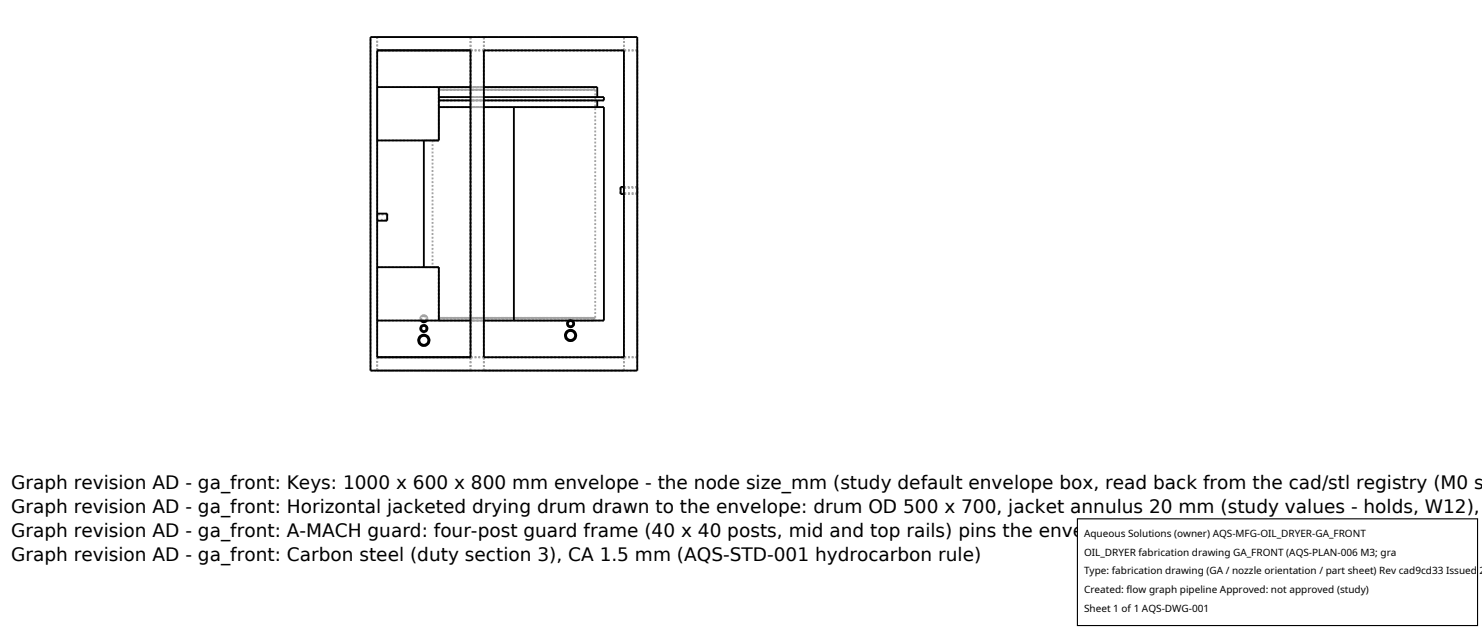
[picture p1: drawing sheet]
<svg xmlns="http://www.w3.org/2000/svg" width="212mm" height="90mm" viewBox="0 0 212 90" stroke-linecap="round" stroke-linejoin="round" font-family="sans-serif">
<defs><g id="words">
<g font-size="2.6">
<text x="1.6" y="69.8">Graph revision AD - ga_front: Keys: 1000 x 600 x 800 mm envelope - the node size_mm (study default envelope box, read back from the cad/stl registry (M0 s</text>
<text x="1.6" y="73.3">Graph revision AD - ga_front: Horizontal jacketed drying drum drawn to the envelope: drum OD 500 x 700, jacket annulus 20 mm (study values - holds, W12),</text>
<text x="1.6" y="76.7">Graph revision AD - ga_front: A-MACH guard: four-post guard frame (40 x 40 posts, mid and top rails) pins the envelope around the drum</text>
<text x="1.6" y="80.2">Graph revision AD - ga_front: Carbon steel (duty section 3), CA 1.5 mm (AQS-STD-001 hydrocarbon rule)</text>
</g>
<g font-size="1.4">
<text x="154.8" y="76.6">Aqueous Solutions (owner) AQS-MFG-OIL_DRYER-GA_FRONT</text>
<text x="154.8" y="79.3">OIL_DRYER fabrication drawing GA_FRONT (AQS-PLAN-006 M3; gra</text>
<text x="154.8" y="82">Type: fabrication drawing (GA / nozzle orientation / part sheet) Rev cad9cd33 Issued 2</text>
<text x="154.8" y="84.7">Created: flow graph pipeline Approved: not approved (study)</text>
<text x="154.8" y="87.4">Sheet 1 of 1 AQS-DWG-001</text>
</g>
</g></defs>
<g fill="none" stroke="#a0a0a0" stroke-width=".26" stroke-dasharray=".3 .3" stroke-linecap="butt">
<path d="M52.9 5.3h38.1M53.9 7.2h13.3M53.9 5.3v1.9M53.9 5.3h13.3M53.9 12.4h8.8M62.7 12.4h22.1M62.7 15.3v4.8M62.7 14.3v1M62.7 13.9v.4M62.7 12.4v1.5M62.7 13.9h22.6M62.7 12.8v7.3"/>
<path d="M62.7 12.4v.4M62.7 12.8h22.1M62.7 15.3h22.6M62.7 12.8h22.3M62.7 14.3h22.6M62.7 14.3h23.6M62.7 13.9h23.6M67.2 5.3h-13.3M67.2 7.2v-1.9M67.2 12.4h1.9M67.2 15.3h1.9M69.1 7.2h20"/>
<path d="M69.1 5.3h20M69.1 7.2v-1.9M69.1 7.2h-1.9M69.1 14.3h-1.9M69.1 13.9h-1.9M73.4 12.8h-10.7M84.8 12.4h-22.1M84.8 12.8h-22.1M84.8 12.4v.4M85 12.8h-11.6M85 12.8v32.6M85.3 12.4h-22.6"/>
<path d="M85.3 13.9h-22.6M85.3 15.3h-22.6M85.3 14.3h-22.6M86.3 15.3h-23.6M89.1 5.3h-20M89.1 7.2v-1.9M91 7.2v43.8M91 7.2h-1.9M53.9 30.5v1M53.9 31.5v-1M53.9 20.1v-7.7M53.9 38.2h8.8"/>
<path d="M53.9 20.1h8.8M53.9 30.6v.8M53.9 31.4v-.8M53.9 31.4h1.4M55.3 30.5v1M55.3 30.6v.8M55.3 31.4v-.8M55.3 30.6h-1.4M60.5 38.2h2.2M60.5 20.1h2.2M61.8 20.1h.9M61.8 38.2h.9"/>
<path d="M61.8 20.1v18.1M62.7 38.2h-2.2M62.7 20.1h-2.2M62.7 20.1v-7.7M62.7 38.2v7.6M62.7 38.2v7.2M62.7 20.1h-.9M62.7 38.2h-.9M88.6 27.7v-1M88.6 26.8h2.4M88.6 26.8v.8M88.6 27.6v-.8"/>
<path d="M89.1 26.7h1.9M91 26.7v1M91 27.7v-1M91 26.8v.8M91 27.6v-.8M91 27.7h-1.9M91 27.6h-2.4M52.9 52.9h38.1M52.9 52.9v-47.6M53.9 52.9h13.3M53.9 51v-43.8M53.9 51h13.3"/>
<path d="M53.9 51v1.9M53.9 45.8v-7.6M53.9 45.8h6.2M60.3 45.8h-.2M60.3 45.8h.5M60.5 45l-.4 .2-.1 .3 .1 .3M60.5 45l.4 .2 .1 .3-.1 .4-.4 .1-.3-.2-.2-.3 .2-.4 .3-.1M60.5 45.1l-.3 .3 .1 .4M60.5 45.1l.3 .2 .1 .2-.1 .3-.3 .1-.3-.2v-.2l.1-.3 .2-.1M60.5 46.4l.4 .2 .1 .3-.1 .4-.4 .1-.3-.1-.2-.4 .2-.3 .3-.2M60.5 46.5l.3 .1 .1 .3-.1 .3-.3 .1-.2-.1-.1-.3 .1-.3 .2-.1M60.5 47.8l.6 .3 .2 .5-.2 .6-.6 .2-.5-.2-.3-.6 .3-.6 .5-.2"/>
<path d="M60.5 48l.5 .2 .2 .4-.2 .5-.5 .1-.4-.2-.2-.4 .2-.5 .4-.1M60.8 45.8l.1-.4-.4-.3M61 45.8h-.2M61 45.8h1.7M61 45.8v-.3v-.3l-.5-.2M62.7 45.8h22.1M62.7 45.8v-7.6M62.7 45.4v.4M62.7 45.4h22.1M62.7 45.4h22.3M67.2 52.9h-13.3M67.2 51v-43.8"/>
<path d="M67.2 52.9v-1.9M67.2 45.8h1.9M69.1 52.9h20M69.1 51h20M69.1 51v-43.8M69.1 52.9v-1.9M69.1 51h-1.9M73.4 45.4h-10.7M81.2 45.8h.5M81.5 47.1l-.6 .2-.2 .6 .2 .6 .6 .2 .5-.2 .3-.6-.2-.6-.6-.2M81.5 47.3l-.4 .1-.2 .5 .1 .4 .5 .2 .4-.1 .2-.5-.1-.4-.5-.2M81.5 45.7l-.4 .1-.1 .4 .1 .3 .4 .2 .3-.1 .2-.4-.1-.3-.4-.2"/>
<path d="M81.5 45.8l-.3 .1-.1 .3 .1 .3 .3 .1 .2-.1 .2-.3-.1-.2-.3-.2M84.8 45.8h-22.1M84.8 45.4h-22.1M84.8 45.4v.4M85 45.4h-11.6M86.3 45.8h-23.6M89.1 52.9h-20M89.1 51v-43.8M89.1 52.9v-1.9M91 52.9v-47.6M91 51v-43.8M91 51h-1.9"/>
</g>
<g fill="none" stroke="#000" stroke-width=".26">
<path d="M52.9 5.3h38.1v47.6h-38.1zM53.9 7.2h13.3v43.8h-13.3zM53.9 12.4h13.3M62.7 12.4v7.7h-8.8M62.7 15.3h4.5M62.7 14.3h4.5M62.7 13.9h4.5M69.1 7.2h20v43.8h-20zM69.1 15.3h17.2v30.5h-4.6M69.1 12.4h16.2v1.5M69.1 13.9h17.2v.4h-17.2M73.4 15.3v30.5"/>
<path d="M85.3 14.3v1M53.9 38.2h8.8v7.6M53.9 30.5h1.4v1h-1.4M60.5 20.1v18.1M89.1 26.7h-.5v1h.5M53.9 45.8h13.3M60.1 45.8l.4 .2 .5-.2M60.3 45.8l.2 .1 .3-.1M69.1 45.8h12.1"/>
<circle cx="60.5" cy="46.9" r=".38"/>
<circle cx="60.5" cy="48.6" r=".64"/>
<circle cx="60.5" cy="48.6" r=".8"/>
<circle cx="60.5" cy="46.9" r=".51"/>
<circle cx="81.5" cy="46.2" r=".38"/>
<circle cx="81.5" cy="47.9" r=".8"/>
<circle cx="81.5" cy="47.9" r=".64"/>
<circle cx="81.5" cy="46.2" r=".51"/>
</g>
<path d="M153.9 74.1h57.1v15.2h-57.1z" fill="#fff" stroke="#000" stroke-width=".16"/>
<use href="#words"/>
</svg>
